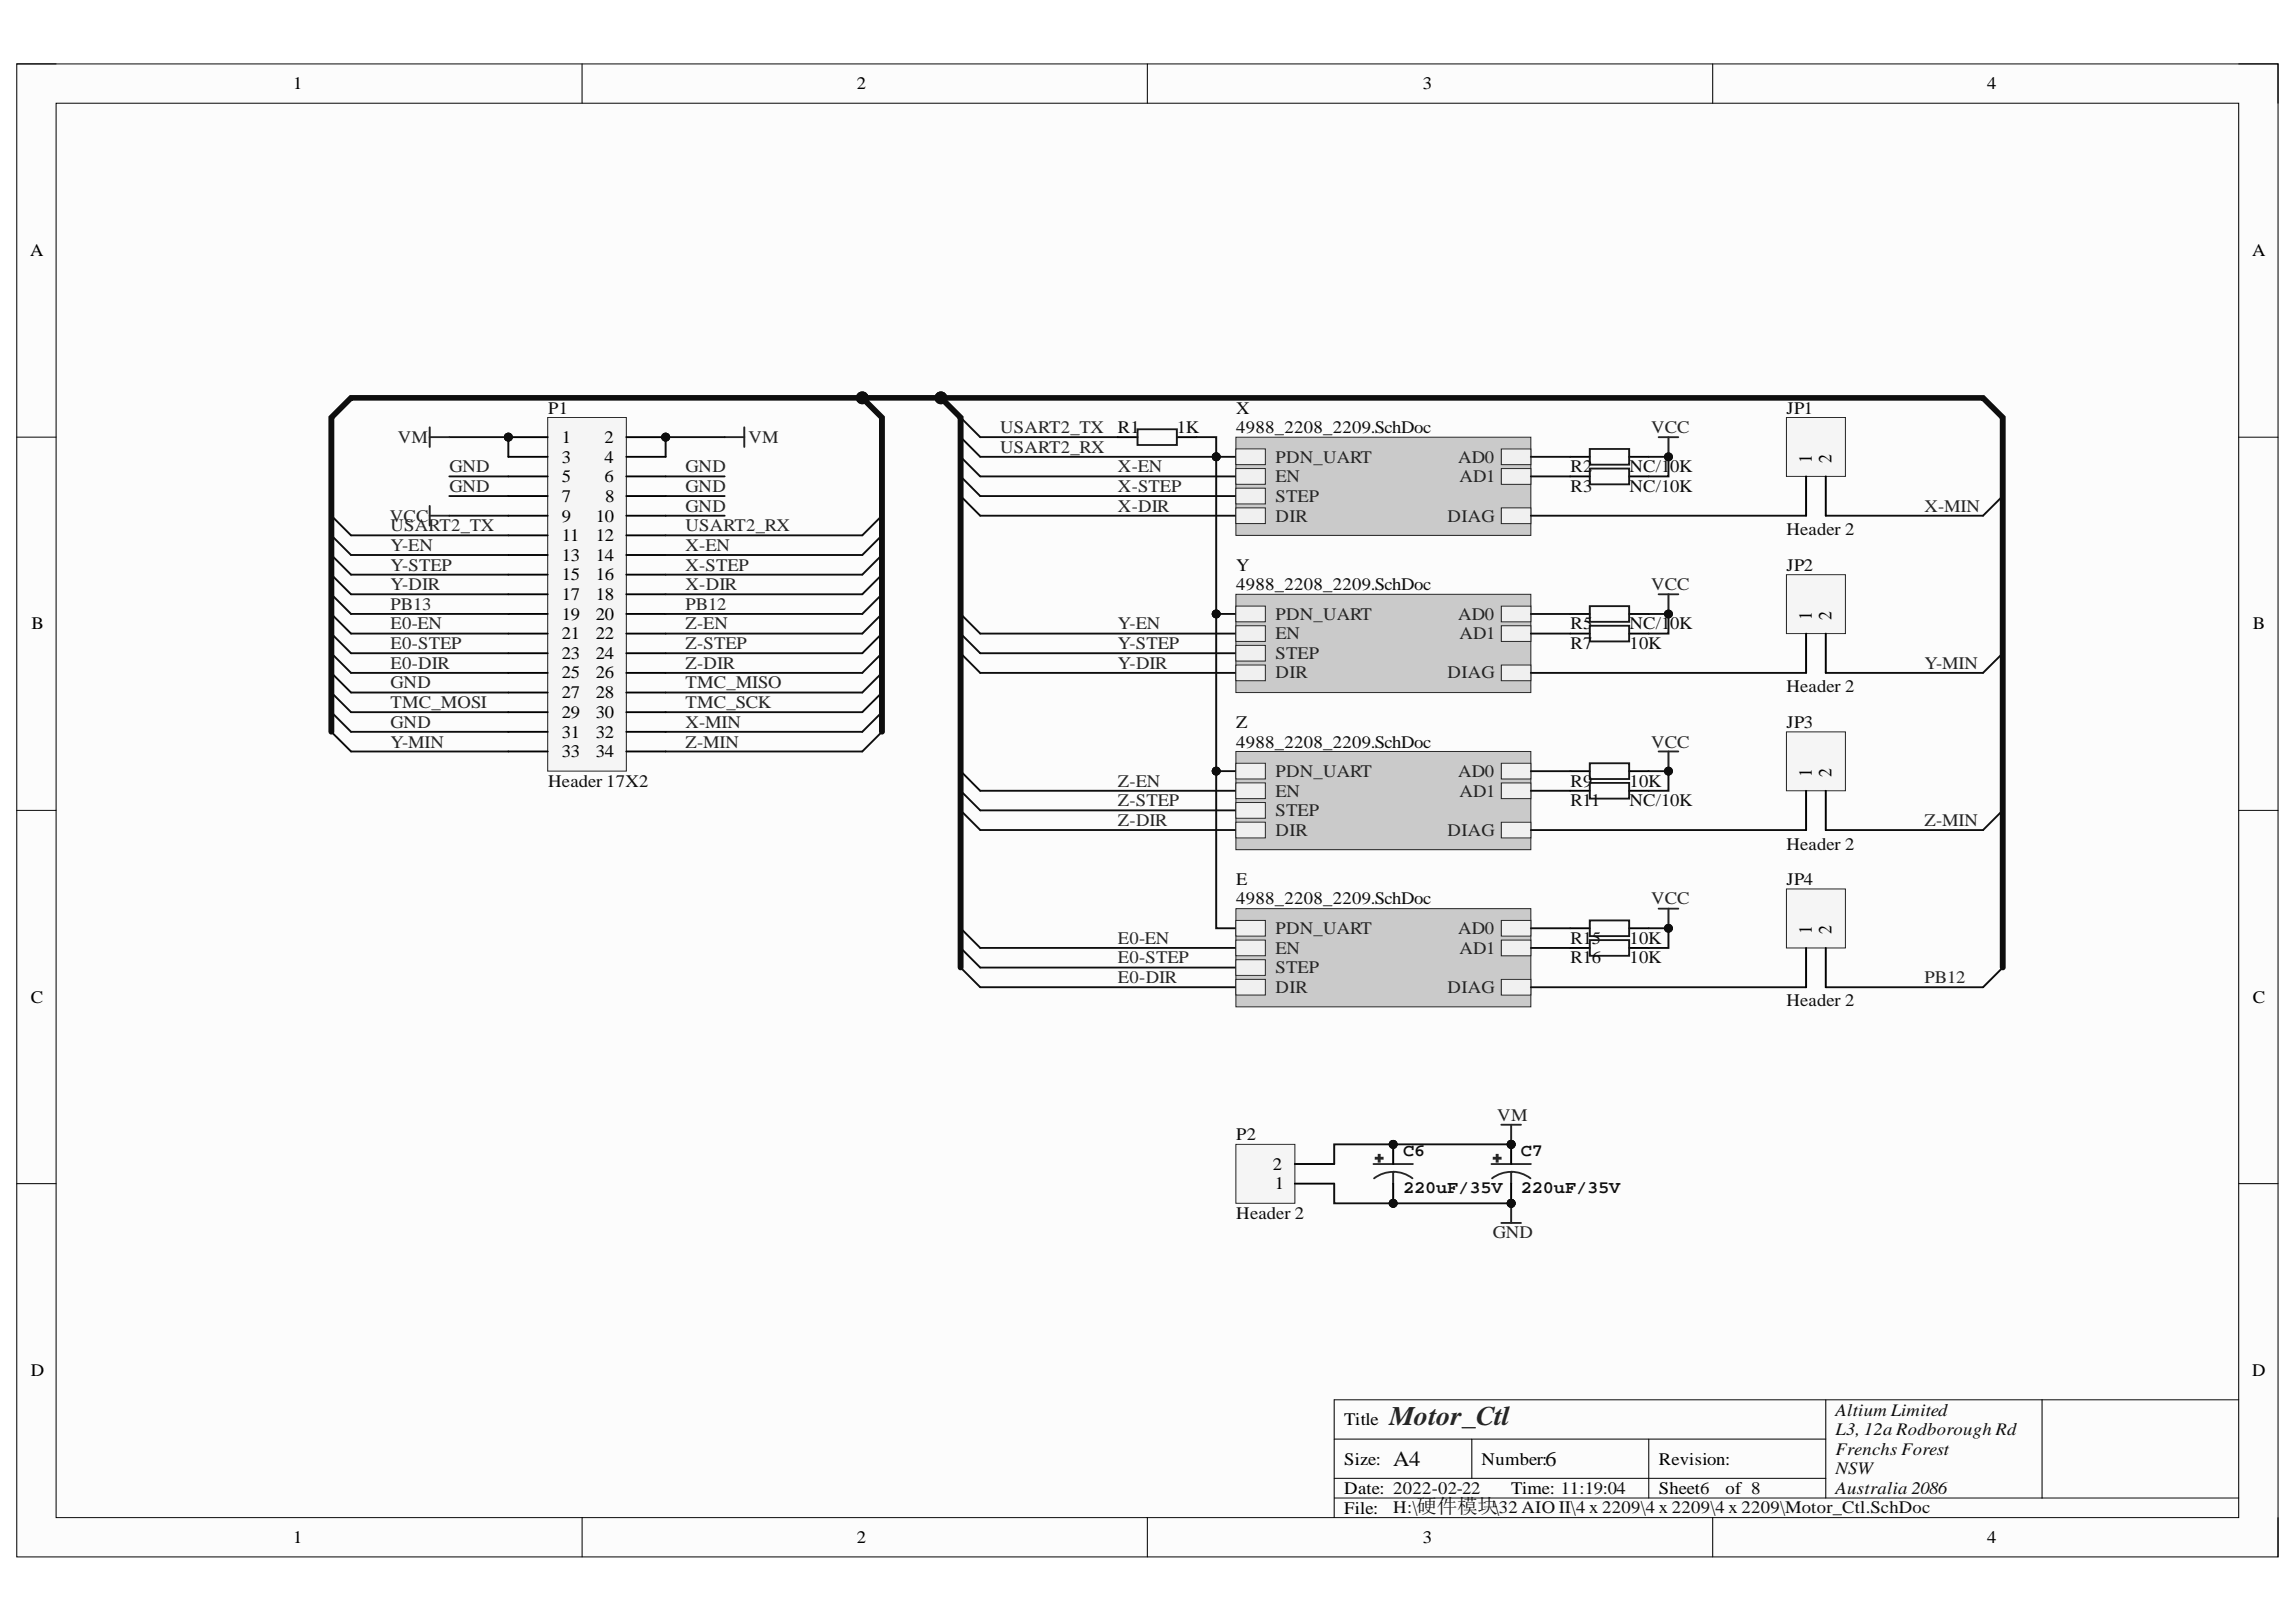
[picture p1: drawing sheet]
<svg xmlns="http://www.w3.org/2000/svg" width="297mm" height="210mm" viewBox="0 0 297 210" stroke-linecap="round" stroke-linejoin="round" font-family="sans-serif">
<defs><g id="words">
<text font-size="3.5" fill="#262626" x="179.7" y="184.5">Motor_Ctl</text>
<g font-size="2.8" fill="#0e0e0e">
<text x="180.3" y="189.7">A4</text>
<text x="199.9" y="189.7">6</text>
</g>
<g font-size="2.4">
<text x="234.4" y="59.9" transform="rotate(-90 234.4 59.9)">1</text>
<text x="237" y="59.9" transform="rotate(-90 237 59.9)">2</text>
<text x="234.4" y="80.2" transform="rotate(-90 234.4 80.2)">1</text>
<text x="237" y="80.2" transform="rotate(-90 237 80.2)">2</text>
<text x="234.4" y="100.6" transform="rotate(-90 234.4 100.6)">1</text>
<text x="237" y="100.6" transform="rotate(-90 237 100.6)">2</text>
<text x="234.4" y="120.9" transform="rotate(-90 234.4 120.9)">1</text>
<text x="237" y="120.9" transform="rotate(-90 237 120.9)">2</text>
</g>
<g font-size="2.3">
<text x="37.9" y="11.6">1</text>
<text x="110.9" y="11.6">2</text>
<text x="184.1" y="11.6">3</text>
<text x="257.1" y="11.6">4</text>
<text x="3.9" y="33.1">A</text>
<text x="291.4" y="33.1">A</text>
<text x="72.7" y="57.3">1</text>
<text x="72.7" y="59.9">3</text>
<text x="78.2" y="57.3">2</text>
<text x="78.2" y="59.9">4</text>
<text x="72.7" y="62.4">5</text>
<text x="72.7" y="65">7</text>
<text x="78.2" y="62.4">6</text>
<text x="78.3" y="65">8</text>
<text x="72.7" y="67.5">9</text>
<text x="72.7" y="70">11</text>
<text x="77.1" y="67.5">10</text>
<text x="77.1" y="70">12</text>
<text x="72.7" y="72.6">13</text>
<text x="72.7" y="75.1">15</text>
<text x="72.7" y="77.6">17</text>
<text x="77.1" y="72.6">14</text>
<text x="77.1" y="75.1">16</text>
<text x="77.1" y="77.6">18</text>
<text x="4.1" y="81.4">B</text>
<text x="72.7" y="80.2">19</text>
<text x="72.7" y="82.7">21</text>
<text x="77.1" y="80.2">20</text>
<text x="77.1" y="82.7">22</text>
<text x="291.5" y="81.4">B</text>
<text x="72.7" y="85.2">23</text>
<text x="72.7" y="87.8">25</text>
<text x="77.1" y="85.2">24</text>
<text x="77.1" y="87.8">26</text>
<text x="72.7" y="90.3">27</text>
<text x="72.7" y="92.9">29</text>
<text x="72.7" y="95.5">31</text>
<text x="77.1" y="90.3">28</text>
<text x="77.1" y="92.9">30</text>
<text x="77.1" y="95.5">32</text>
<text x="72.7" y="98">33</text>
<text x="77.1" y="98">34</text>
<text x="4" y="129.7">C</text>
<text x="291.5" y="129.7">C</text>
<text x="164.7" y="151.4">2</text>
<text x="164.9" y="153.9">1</text>
<text x="4" y="178">D</text>
<text x="291.4" y="178">D</text>
<text x="173.9" y="184.5">Title</text>
<text x="173.9" y="189.5">Size:</text>
<text x="191.7" y="189.5">Number:</text>
<text x="214.6" y="189.5">Revision:</text>
<text x="173.9" y="193.3">Date: 2022-02-22</text>
<text x="173.9" y="195.9">File:</text>
<text x="195.5" y="193.3">Time: 11:19:04</text>
<text x="214.6" y="193.3">Sheet6</text>
<text x="223.2" y="193.3">of 8</text>
<text x="37.9" y="199.7">1</text>
<text x="110.9" y="199.7">2</text>
<text x="184.1" y="199.7">3</text>
<text x="257.1" y="199.7">4</text>
</g>
<g font-size="2.3" fill="#0e0e0e">
<text x="70.9" y="53.5">P1</text>
<text x="159.9" y="53.5">X</text>
<text x="231.1" y="53.5">JP1</text>
<text x="144.6" y="56.1">R1</text>
<text x="152.2" y="56.1">1K</text>
<text x="159.9" y="56.1">4988_2208_2209.SchDoc</text>
<text x="203.2" y="61.1">R2</text>
<text x="203.2" y="63.7">R3</text>
<text x="210.8" y="61.1">NC/1</text>
<text x="210.8" y="63.7">NC/10K</text>
<text x="216.1" y="61.1">0K</text>
<text x="231.1" y="69.3">Header 2</text>
<text x="159.9" y="73.8">Y</text>
<text x="159.9" y="76.4">4988_2208_2209.SchDoc</text>
<text x="231.1" y="73.8">JP2</text>
<text x="203.2" y="81.4">R5</text>
<text x="203.2" y="84">R7</text>
<text x="210.8" y="81.4">NC/1</text>
<text x="210.8" y="84">10K</text>
<text x="216.1" y="81.4">0K</text>
<text x="231.1" y="89.6">Header 2</text>
<text x="159.9" y="94.2">Z</text>
<text x="231.1" y="94.2">JP3</text>
<text x="70.9" y="101.8">Header 17X2</text>
<text x="159.9" y="96.8">4988_2208_2209.SchDoc</text>
<text x="203.2" y="101.8">R9</text>
<text x="210.8" y="101.8">10K</text>
<text x="203.2" y="104.4">R11</text>
<text x="210.8" y="104.4">NC/10K</text>
<text x="231.1" y="109.9">Header 2</text>
<text x="159.9" y="114.5">E</text>
<text x="159.9" y="117.1">4988_2208_2209.SchDoc</text>
<text x="231.1" y="114.5">JP4</text>
<text x="203.2" y="122.1">R1</text>
<text x="203.2" y="124.7">R16</text>
<text x="206" y="122.1">5</text>
<text x="210.8" y="122.1">10K</text>
<text x="210.8" y="124.7">10K</text>
<text x="231.1" y="130.2">Header 2</text>
<text x="159.9" y="147.6">P2</text>
<text x="181.5" y="149.6">C6</text>
<text x="196.8" y="149.6">C7</text>
<text x="181.5" y="154.4">220uF/35V</text>
<text x="196.8" y="154.4">220uF/35V</text>
<text x="159.9" y="157.7">Header 2</text>
<text x="237.5" y="183.2">Altium Limited</text>
<text x="237.5" y="185.7">L3, 12a Rodborough Rd</text>
<text x="237.5" y="188.3">Frenchs Forest</text>
<text x="237.5" y="190.8">NSW</text>
<text x="180.3" y="195.8">H:\硬件模块\32 AIO II\4 x 2209\4 x 2209\4 x 2209\Motor_Ctl.SchDoc</text>
<text x="237.5" y="193.3">Australia 2086</text>
</g>
<g font-size="2.3" fill="#262626">
<text x="51.5" y="57.3">VM</text>
<text x="96.8" y="57.3">VM</text>
<text x="129.4" y="58.6">USART2_RX</text>
<text x="129.4" y="56.1">USART2_TX</text>
<text x="165" y="59.9">PDN_UART</text>
<text x="188.6" y="59.9">AD0</text>
<text x="213.6" y="56.1">VCC</text>
<text x="58.1" y="63.7">GND</text>
<text x="58.1" y="61.1">GND</text>
<text x="88.7" y="61.1">GND</text>
<text x="88.7" y="63.7">GND</text>
<text x="144.6" y="63.7">X-STEP</text>
<text x="144.6" y="61.1">X-EN</text>
<text x="165" y="62.4">EN</text>
<text x="165" y="65">STEP</text>
<text x="188.8" y="62.4">AD1</text>
<text x="50.4" y="67.5">VCC</text>
<text x="50.5" y="71.3">Y-EN</text>
<text x="50.5" y="68.8">USART2_TX</text>
<text x="88.7" y="71.3">X-EN</text>
<text x="88.7" y="66.2">GND</text>
<text x="88.7" y="68.8">USART2_RX</text>
<text x="144.6" y="66.2">X-DIR</text>
<text x="165" y="67.5">DIR</text>
<text x="187.3" y="67.5">DIAG</text>
<text x="249" y="66.2">X-MIN</text>
<text x="50.5" y="73.8">Y-STEP</text>
<text x="50.5" y="76.4">Y-DIR</text>
<text x="88.7" y="73.8">X-STEP</text>
<text x="88.7" y="76.4">X-DIR</text>
<text x="213.6" y="76.4">VCC</text>
<text x="50.5" y="84">E0-STEP</text>
<text x="50.5" y="81.4">E0-EN</text>
<text x="50.5" y="78.9">PB13</text>
<text x="88.7" y="84">Z-STEP</text>
<text x="88.7" y="81.4">Z-EN</text>
<text x="88.7" y="78.9">PB12</text>
<text x="144.6" y="84">Y-STEP</text>
<text x="144.6" y="81.4">Y-EN</text>
<text x="165" y="82.7">EN</text>
<text x="165" y="80.2">PDN_UART</text>
<text x="188.6" y="80.2">AD0</text>
<text x="188.8" y="82.7">AD1</text>
<text x="50.5" y="86.5">E0-DIR</text>
<text x="50.5" y="89.1">GND</text>
<text x="88.7" y="86.5">Z-DIR</text>
<text x="88.7" y="89.1">TMC_MISO</text>
<text x="144.6" y="86.5">Y-DIR</text>
<text x="165" y="87.8">DIR</text>
<text x="165" y="85.2">STEP</text>
<text x="187.3" y="87.8">DIAG</text>
<text x="249" y="86.5">Y-MIN</text>
<text x="50.5" y="91.6">TMC_MOSI</text>
<text x="50.5" y="94.2">GND</text>
<text x="88.7" y="91.6">TMC_SCK</text>
<text x="88.7" y="94.2">X-MIN</text>
<text x="50.5" y="96.8">Y-MIN</text>
<text x="88.7" y="96.8">Z-MIN</text>
<text x="144.6" y="101.8">Z-EN</text>
<text x="165" y="100.6">PDN_UART</text>
<text x="188.6" y="100.6">AD0</text>
<text x="213.6" y="96.8">VCC</text>
<text x="144.6" y="104.4">Z-STEP</text>
<text x="144.6" y="106.9">Z-DIR</text>
<text x="165" y="103.1">EN</text>
<text x="165" y="105.6">STEP</text>
<text x="188.8" y="103.1">AD1</text>
<text x="249" y="106.9">Z-MIN</text>
<text x="165" y="108.2">DIR</text>
<text x="187.3" y="108.2">DIAG</text>
<text x="213.6" y="117.1">VCC</text>
<text x="144.6" y="124.7">E0-STEP</text>
<text x="144.6" y="122.1">E0-EN</text>
<text x="165" y="123.4">EN</text>
<text x="165" y="125.9">STEP</text>
<text x="165" y="120.9">PDN_UART</text>
<text x="188.6" y="120.9">AD0</text>
<text x="188.8" y="123.4">AD1</text>
<text x="144.6" y="127.2">E0-DIR</text>
<text x="165" y="128.5">DIR</text>
<text x="187.3" y="128.5">DIAG</text>
<text x="249" y="127.2">PB12</text>
<text x="193.7" y="145">VM</text>
<text x="193.1" y="160.3">GND</text>
</g>
</g></defs>
<path d="M2.2 8.3h292.5v193.2h-292.5z" fill-rule="evenodd" fill="#fcfcfc"/>
<path d="M2.2 8.3h292.5v193.2h-292.5z" fill="none" stroke="#000" stroke-width=".13"/>
<path d="M7.3 13.4h282.3v183h-282.3z" fill-rule="evenodd" fill="#fcfcfc"/>
<g fill="none" stroke="#000" stroke-width=".13">
<path d="M2.2 8.3h5.1M7.3 13.4h282.3v183h-282.3zM75.3 8.3v5.1M148.4 8.3v5.1M221.6 8.3v5.1M289.6 8.3h5.1v5.1M2.2 56.6h5.1M289.6 56.6h5.1M2.2 104.9h5.1M289.6 104.9h5.1M2.2 153.2h5.1M289.6 153.2h5.1"/>
<path d="M75.3 196.4v5.1M148.4 196.4v5.1M172.6 186.2h63.6M172.6 193.9h117M172.6 191.3h63.6M190.4 186.2v5.1M213.3 186.2v7.7M221.6 196.4v5.1M236.2 181.1v12.8M264.2 181.1v12.8M289.6 181.1h-117v15.3M294.7 196.4v5.1"/>
</g>
<g fill="none" stroke="#0e0e0e" stroke-width=".25">
<path d="M126.8 59.1h33.1M126.8 61.7h33.1M126.8 64.2h33.1M126.8 66.7h33.1M126.8 82h33.1M126.8 84.5h33.1M126.8 87.1h33.1M126.8 102.3h33.1M126.8 104.9h33.1M126.8 107.4h33.1M126.8 122.7h33.1M126.8 125.2h33.1"/>
<path d="M126.8 127.8h33.1"/>
</g>
<circle cx="157.3" cy="59.1" r=".51" fill="#0e0e0e"/>
<circle cx="157.3" cy="59.1" r=".51" fill="none" stroke="#0e0e0e" stroke-width=".13"/>
<path d="M157.3 79.5h2.6" fill="none" stroke="#0e0e0e" stroke-width=".25"/>
<circle cx="157.3" cy="79.5" r=".51" fill="#0e0e0e"/>
<circle cx="157.3" cy="79.5" r=".51" fill="none" stroke="#0e0e0e" stroke-width=".13"/>
<path d="M157.3 99.8h2.6" fill="none" stroke="#0e0e0e" stroke-width=".25"/>
<circle cx="157.3" cy="99.8" r=".51" fill="#0e0e0e"/>
<circle cx="157.3" cy="99.8" r=".51" fill="none" stroke="#0e0e0e" stroke-width=".13"/>
<path d="M157.3 99.8v20.3h2.6" fill="none" stroke="#0e0e0e" stroke-width=".25"/>
<circle cx="157.3" cy="99.8" r=".51" fill="#0e0e0e"/>
<circle cx="157.3" cy="99.8" r=".51" fill="none" stroke="#0e0e0e" stroke-width=".13"/>
<g fill="none" stroke="#0e0e0e" stroke-width=".25">
<path d="M124.3 56.6l2.5 2.5M124.3 59.1l2.5 2.6M124.3 61.7l2.5 2.5M124.3 64.2l2.5 2.5M124.3 79.5l2.5 2.5M124.3 82l2.5 2.5M124.3 84.5l2.5 2.6M124.3 99.8l2.5 2.5M124.3 102.3l2.5 2.6M124.3 104.9l2.5 2.5M124.3 120.1l2.5 2.6M124.3 122.7l2.5 2.5"/>
<path d="M124.3 125.2l2.5 2.6"/>
</g>
<path d="M114.1 94.7v-40.7l-2.5-2.5h10.1l2.6 2.5v71.2" fill="none" stroke="#0e0e0e" stroke-width=".74"/>
<circle cx="121.7" cy="51.5" r=".76" fill="#0e0e0e"/>
<circle cx="121.7" cy="51.5" r=".76" fill="none" stroke="#0e0e0e" stroke-width=".13"/>
<circle cx="111.6" cy="51.5" r=".76" fill="#0e0e0e"/>
<circle cx="111.6" cy="51.5" r=".76" fill="none" stroke="#0e0e0e" stroke-width=".13"/>
<g fill="none" stroke="#0e0e0e" stroke-width=".25">
<path d="M42.9 79.5l2.5 2.5h20.4M42.9 76.9l2.5 2.6M42.9 69.3l2.5 2.5h20.4M42.9 71.8l2.5 2.6h20.4M42.9 74.4l2.5 2.5h20.4M42.9 66.7l2.5 2.6M114.1 66.7l-2.5 2.6M114.1 69.3l-2.5 2.5M114.1 71.8l-2.5 2.6M114.1 74.4l-2.5 2.5M114.1 79.5l-2.5 2.5h-25.5M114.1 76.9l-2.5 2.6"/>
<path d="M42.9 82l2.5 2.5h20.4M42.9 84.5l2.5 2.6h20.4M45.4 89.6h20.4M86.1 89.6h25.5M114.1 82l-2.5 2.5h-25.5M114.1 84.5l-2.5 2.6h-25.5"/>
</g>
<path d="M93.7 56.6h2.6M96.3 55.3v2.5" fill="none" stroke="#262626" stroke-width=".25"/>
<circle cx="195.5" cy="148.1" r=".51" fill="#0e0e0e"/>
<circle cx="195.5" cy="148.1" r=".51" fill="none" stroke="#0e0e0e" stroke-width=".13"/>
<circle cx="195.5" cy="155.7" r=".51" fill="#0e0e0e"/>
<circle cx="195.5" cy="155.7" r=".51" fill="none" stroke="#0e0e0e" stroke-width=".13"/>
<path d="M193 150.6h5M195.5 151.7h.1M195.5 151.6a4.1 4.1 0 0 1 2.5 .9M195.5 151.7a4.1 4.1 0 0 0-2.5 .8M195.5 151.7v1.5" fill="none" stroke="#262626" stroke-width=".25"/>
<path d="M193.2 149.8h.9v.2h-.9z" fill-rule="evenodd" fill="#262626"/>
<path d="M193.2 149.8h.9v.2h-.9z" fill="none" stroke="#262626" stroke-width=".25"/>
<path d="M193.6 149.4h.2v.9h-.2z" fill-rule="evenodd" fill="#262626"/>
<path d="M193.6 149.4h.2v.9h-.2z" fill="none" stroke="#262626" stroke-width=".25"/>
<path d="M195.5 148.1v2.5" fill="none" stroke="#000" stroke-width=".25"/>
<circle cx="195.5" cy="148.1" r=".51" fill="#0e0e0e"/>
<circle cx="195.5" cy="148.1" r=".51" fill="none" stroke="#0e0e0e" stroke-width=".13"/>
<path d="M195.5 153.2v2.5" fill="none" stroke="#000" stroke-width=".25"/>
<circle cx="195.5" cy="155.7" r=".51" fill="#0e0e0e"/>
<circle cx="195.5" cy="155.7" r=".51" fill="none" stroke="#0e0e0e" stroke-width=".13"/>
<circle cx="180.2" cy="148.1" r=".51" fill="#0e0e0e"/>
<circle cx="180.2" cy="148.1" r=".51" fill="none" stroke="#0e0e0e" stroke-width=".13"/>
<circle cx="180.2" cy="155.7" r=".51" fill="#0e0e0e"/>
<circle cx="180.2" cy="155.7" r=".51" fill="none" stroke="#0e0e0e" stroke-width=".13"/>
<path d="M177.7 150.6h5.1M180.2 151.7h.1M180.2 151.6a4.1 4.1 0 0 1 2.5 .9M180.2 151.7a4.1 4.1 0 0 0-2.4 .8M180.2 151.7v1.5" fill="none" stroke="#262626" stroke-width=".25"/>
<path d="M178 149.8h.9v.2h-.9z" fill-rule="evenodd" fill="#262626"/>
<path d="M178 149.8h.9v.2h-.9z" fill="none" stroke="#262626" stroke-width=".25"/>
<path d="M178.4 149.4h.1v.9h-.1z" fill-rule="evenodd" fill="#262626"/>
<path d="M178.4 149.4h.1v.9h-.1z" fill="none" stroke="#262626" stroke-width=".25"/>
<path d="M180.2 148.1v2.5" fill="none" stroke="#000" stroke-width=".25"/>
<circle cx="180.2" cy="148.1" r=".51" fill="#0e0e0e"/>
<circle cx="180.2" cy="148.1" r=".51" fill="none" stroke="#0e0e0e" stroke-width=".13"/>
<path d="M180.2 153.2v2.5" fill="none" stroke="#000" stroke-width=".25"/>
<circle cx="180.2" cy="155.7" r=".51" fill="#0e0e0e"/>
<circle cx="180.2" cy="155.7" r=".51" fill="none" stroke="#0e0e0e" stroke-width=".13"/>
<path d="M194.2 145.6h2.6M195.5 145.6v2.5" fill="none" stroke="#262626" stroke-width=".25"/>
<circle cx="195.5" cy="148.1" r=".51" fill="#0e0e0e"/>
<circle cx="195.5" cy="148.1" r=".51" fill="none" stroke="#0e0e0e" stroke-width=".13"/>
<path d="M194.2 158.3h2.6M195.5 155.7v2.6" fill="none" stroke="#262626" stroke-width=".25"/>
<circle cx="195.5" cy="155.7" r=".51" fill="#0e0e0e"/>
<circle cx="195.5" cy="155.7" r=".51" fill="none" stroke="#0e0e0e" stroke-width=".13"/>
<path d="M45.4 92.2h20.4M86.1 92.2h25.5" fill="none" stroke="#0e0e0e" stroke-width=".25"/>
<path d="M159.9 148.1h7.6v7.6h-7.6z" fill-rule="evenodd" fill="#f5f5f5"/>
<path d="M159.9 148.1h7.6v7.6h-7.6z" fill="none" stroke="#262626" stroke-width=".13"/>
<path d="M167.5 153.2h5.1M167.5 150.6h5.1" fill="none" stroke="#000" stroke-width=".25"/>
<path d="M195.5 148.1h-22.9v2.5" fill="none" stroke="#0e0e0e" stroke-width=".25"/>
<circle cx="195.5" cy="148.1" r=".51" fill="#0e0e0e"/>
<circle cx="195.5" cy="148.1" r=".51" fill="none" stroke="#0e0e0e" stroke-width=".13"/>
<circle cx="180.2" cy="148.1" r=".51" fill="#0e0e0e"/>
<circle cx="180.2" cy="148.1" r=".51" fill="none" stroke="#0e0e0e" stroke-width=".13"/>
<path d="M172.6 153.2v2.5h22.9" fill="none" stroke="#0e0e0e" stroke-width=".25"/>
<circle cx="195.5" cy="155.7" r=".51" fill="#0e0e0e"/>
<circle cx="195.5" cy="155.7" r=".51" fill="none" stroke="#0e0e0e" stroke-width=".13"/>
<circle cx="180.2" cy="155.7" r=".51" fill="#0e0e0e"/>
<circle cx="180.2" cy="155.7" r=".51" fill="none" stroke="#0e0e0e" stroke-width=".13"/>
<path d="M55.6 65.5v2.5M55.6 66.7h2.5" fill="none" stroke="#262626" stroke-width=".25"/>
<path d="M93.7 56.6h-7.6v2.5M58.1 61.7h7.7M58.1 64.2h7.7M86.1 61.7h7.6M86.1 64.2h7.6M86.1 66.7h7.6" fill="none" stroke="#0e0e0e" stroke-width=".25"/>
<circle cx="86.1" cy="56.6" r=".51" fill="#0e0e0e"/>
<circle cx="86.1" cy="56.6" r=".51" fill="none" stroke="#0e0e0e" stroke-width=".13"/>
<path d="M58.1 56.6h7.7v2.5" fill="none" stroke="#0e0e0e" stroke-width=".25"/>
<circle cx="65.8" cy="56.6" r=".51" fill="#0e0e0e"/>
<circle cx="65.8" cy="56.6" r=".51" fill="none" stroke="#0e0e0e" stroke-width=".13"/>
<path d="M58.1 66.7h7.7M45.4 94.7h20.4M45.4 97.2h20.4M114.1 92.2l-2.5 2.5h-25.5M114.1 94.7l-2.5 2.5h-25.5" fill="none" stroke="#0e0e0e" stroke-width=".25"/>
<circle cx="65.8" cy="56.6" r=".51" fill="#0e0e0e"/>
<circle cx="65.8" cy="56.6" r=".51" fill="none" stroke="#0e0e0e" stroke-width=".13"/>
<circle cx="86.1" cy="56.6" r=".51" fill="#0e0e0e"/>
<circle cx="86.1" cy="56.6" r=".51" fill="none" stroke="#0e0e0e" stroke-width=".13"/>
<path d="M70.9 54h10.1v45.8h-10.1z" fill-rule="evenodd" fill="#f5f5f5"/>
<path d="M70.9 54h10.1v45.8h-10.1z" fill="none" stroke="#262626" stroke-width=".13"/>
<path d="M65.8 56.6h5.1" fill="none" stroke="#000" stroke-width=".25"/>
<circle cx="65.8" cy="56.6" r=".51" fill="#0e0e0e"/>
<circle cx="65.8" cy="56.6" r=".51" fill="none" stroke="#0e0e0e" stroke-width=".13"/>
<path d="M81 56.6h5.1" fill="none" stroke="#000" stroke-width=".25"/>
<circle cx="86.1" cy="56.6" r=".51" fill="#0e0e0e"/>
<circle cx="86.1" cy="56.6" r=".51" fill="none" stroke="#0e0e0e" stroke-width=".13"/>
<g fill="none" stroke="#000" stroke-width=".25">
<path d="M65.8 59.1h5.1M81 59.1h5.1M65.8 61.7h5.1M65.8 64.2h5.1M65.8 66.7h5.1M65.8 69.3h5.1M65.8 71.8h5.1M65.8 74.4h5.1M65.8 76.9h5.1M65.8 79.5h5.1M81 61.7h5.1M81 64.2h5.1"/>
<path d="M81 66.7h5.1M81 69.3h5.1M81 71.8h5.1M81 74.4h5.1M81 76.9h5.1M81 79.5h5.1M65.8 82h5.1M65.8 84.5h5.1M65.8 87.1h5.1M65.8 89.6h5.1M65.8 92.2h5.1M65.8 94.7h5.1"/>
<path d="M65.8 97.2h5.1M81 82h5.1M81 84.5h5.1M81 87.1h5.1M81 89.6h5.1M81 92.2h5.1M81 94.7h5.1M81 97.2h5.1"/>
</g>
<path d="M42.9 87.1l2.5 2.5M42.9 89.6l2.5 2.6M42.9 92.2l2.5 2.5M42.9 94.7l2.5 2.5M114.1 87.1l-2.5 2.5M114.1 89.6l-2.5 2.6" fill="none" stroke="#0e0e0e" stroke-width=".25"/>
<path d="M111.6 51.5h-66.2l-2.5 2.5v40.7" fill="none" stroke="#0e0e0e" stroke-width=".74"/>
<circle cx="111.6" cy="51.5" r=".76" fill="#0e0e0e"/>
<circle cx="111.6" cy="51.5" r=".76" fill="none" stroke="#0e0e0e" stroke-width=".13"/>
<path d="M55.6 55.3v2.5M55.6 56.6h2.5" fill="none" stroke="#262626" stroke-width=".25"/>
<path d="M45.4 69.3h20.4M45.4 79.5h20.4M86.1 69.3h25.5M86.1 79.5h25.5M86.1 71.8h25.5M86.1 74.4h25.5M86.1 76.9h25.5" fill="none" stroke="#0e0e0e" stroke-width=".25"/>
<path d="M159.9 56.6h38.1v12.7h-38.1z" fill-rule="evenodd" fill="#cacaca"/>
<path d="M159.9 56.6h38.1v12.7h-38.1z" fill="none" stroke="#262626" stroke-width=".13"/>
<path d="M159.9 60.6h3.8v2.1h-3.8z" fill-rule="evenodd" fill="#f0f0f0"/>
<path d="M159.9 60.6h3.8v2.1h-3.8z" fill="none" stroke="#262626" stroke-width=".13"/>
<path d="M159.9 65.7h3.8v2.1h-3.8z" fill-rule="evenodd" fill="#f0f0f0"/>
<path d="M159.9 65.7h3.8v2.1h-3.8z" fill="none" stroke="#262626" stroke-width=".13"/>
<path d="M159.9 63.2h3.8v2h-3.8z" fill-rule="evenodd" fill="#f0f0f0"/>
<path d="M159.9 63.2h3.8v2h-3.8z" fill="none" stroke="#262626" stroke-width=".13"/>
<path d="M159.9 58.1h3.8v2h-3.8z" fill-rule="evenodd" fill="#f0f0f0"/>
<path d="M159.9 58.1h3.8v2h-3.8z" fill="none" stroke="#262626" stroke-width=".13"/>
<path d="M194.2 58.1h3.8v2h-3.8z" fill-rule="evenodd" fill="#f0f0f0"/>
<path d="M194.2 58.1h3.8v2h-3.8z" fill="none" stroke="#262626" stroke-width=".13"/>
<path d="M194.2 65.7h3.8v2.1h-3.8z" fill-rule="evenodd" fill="#f0f0f0"/>
<path d="M194.2 65.7h3.8v2.1h-3.8z" fill="none" stroke="#262626" stroke-width=".13"/>
<path d="M194.2 60.6h3.8v2.1h-3.8z" fill-rule="evenodd" fill="#f0f0f0"/>
<path d="M194.2 60.6h3.8v2.1h-3.8z" fill="none" stroke="#262626" stroke-width=".13"/>
<path d="M159.9 76.9h38.1v12.7h-38.1z" fill-rule="evenodd" fill="#cacaca"/>
<path d="M159.9 76.9h38.1v12.7h-38.1z" fill="none" stroke="#262626" stroke-width=".13"/>
<path d="M159.9 81h3.8v2h-3.8z" fill-rule="evenodd" fill="#f0f0f0"/>
<path d="M159.9 81h3.8v2h-3.8z" fill="none" stroke="#262626" stroke-width=".13"/>
<path d="M159.9 86.1h3.8v2h-3.8z" fill-rule="evenodd" fill="#f0f0f0"/>
<path d="M159.9 86.1h3.8v2h-3.8z" fill="none" stroke="#262626" stroke-width=".13"/>
<path d="M159.9 83.5h3.8v2.1h-3.8z" fill-rule="evenodd" fill="#f0f0f0"/>
<path d="M159.9 83.5h3.8v2.1h-3.8z" fill="none" stroke="#262626" stroke-width=".13"/>
<path d="M159.9 78.4h3.8v2.1h-3.8z" fill-rule="evenodd" fill="#f0f0f0"/>
<path d="M159.9 78.4h3.8v2.1h-3.8z" fill="none" stroke="#262626" stroke-width=".13"/>
<path d="M194.2 81h3.8v2h-3.8z" fill-rule="evenodd" fill="#f0f0f0"/>
<path d="M194.2 81h3.8v2h-3.8z" fill="none" stroke="#262626" stroke-width=".13"/>
<path d="M194.2 78.4h3.8v2.1h-3.8z" fill-rule="evenodd" fill="#f0f0f0"/>
<path d="M194.2 78.4h3.8v2.1h-3.8z" fill="none" stroke="#262626" stroke-width=".13"/>
<path d="M194.2 86.1h3.8v2h-3.8z" fill-rule="evenodd" fill="#f0f0f0"/>
<path d="M194.2 86.1h3.8v2h-3.8z" fill="none" stroke="#262626" stroke-width=".13"/>
<path d="M159.9 97.2h38.1v12.8h-38.1z" fill-rule="evenodd" fill="#cacaca"/>
<path d="M159.9 97.2h38.1v12.8h-38.1z" fill="none" stroke="#262626" stroke-width=".13"/>
<path d="M159.9 101.3h3.8v2h-3.8z" fill-rule="evenodd" fill="#f0f0f0"/>
<path d="M159.9 101.3h3.8v2h-3.8z" fill="none" stroke="#262626" stroke-width=".13"/>
<path d="M159.9 106.4h3.8v2h-3.8z" fill-rule="evenodd" fill="#f0f0f0"/>
<path d="M159.9 106.4h3.8v2h-3.8z" fill="none" stroke="#262626" stroke-width=".13"/>
<path d="M159.9 103.9h3.8v2h-3.8z" fill-rule="evenodd" fill="#f0f0f0"/>
<path d="M159.9 103.9h3.8v2h-3.8z" fill="none" stroke="#262626" stroke-width=".13"/>
<path d="M159.9 98.8h3.8v2h-3.8z" fill-rule="evenodd" fill="#f0f0f0"/>
<path d="M159.9 98.8h3.8v2h-3.8z" fill="none" stroke="#262626" stroke-width=".13"/>
<path d="M194.2 106.4h3.8v2h-3.8z" fill-rule="evenodd" fill="#f0f0f0"/>
<path d="M194.2 106.4h3.8v2h-3.8z" fill="none" stroke="#262626" stroke-width=".13"/>
<path d="M194.2 101.3h3.8v2h-3.8z" fill-rule="evenodd" fill="#f0f0f0"/>
<path d="M194.2 101.3h3.8v2h-3.8z" fill="none" stroke="#262626" stroke-width=".13"/>
<path d="M194.2 98.8h3.8v2h-3.8z" fill-rule="evenodd" fill="#f0f0f0"/>
<path d="M194.2 98.8h3.8v2h-3.8z" fill="none" stroke="#262626" stroke-width=".13"/>
<path d="M159.9 117.6h38.1v12.7h-38.1z" fill-rule="evenodd" fill="#cacaca"/>
<path d="M159.9 117.6h38.1v12.7h-38.1z" fill="none" stroke="#262626" stroke-width=".13"/>
<path d="M159.9 121.7h3.8v2h-3.8z" fill-rule="evenodd" fill="#f0f0f0"/>
<path d="M159.9 121.7h3.8v2h-3.8z" fill="none" stroke="#262626" stroke-width=".13"/>
<path d="M159.9 126.7h3.8v2.1h-3.8z" fill-rule="evenodd" fill="#f0f0f0"/>
<path d="M159.9 126.7h3.8v2.1h-3.8z" fill="none" stroke="#262626" stroke-width=".13"/>
<path d="M159.9 124.2h3.8v2h-3.8z" fill-rule="evenodd" fill="#f0f0f0"/>
<path d="M159.9 124.2h3.8v2h-3.8z" fill="none" stroke="#262626" stroke-width=".13"/>
<path d="M159.9 119.1h3.8v2h-3.8z" fill-rule="evenodd" fill="#f0f0f0"/>
<path d="M159.9 119.1h3.8v2h-3.8z" fill="none" stroke="#262626" stroke-width=".13"/>
<path d="M194.2 121.7h3.8v2h-3.8z" fill-rule="evenodd" fill="#f0f0f0"/>
<path d="M194.2 121.7h3.8v2h-3.8z" fill="none" stroke="#262626" stroke-width=".13"/>
<path d="M194.2 119.1h3.8v2h-3.8z" fill-rule="evenodd" fill="#f0f0f0"/>
<path d="M194.2 119.1h3.8v2h-3.8z" fill="none" stroke="#262626" stroke-width=".13"/>
<path d="M194.2 126.7h3.8v2.1h-3.8z" fill-rule="evenodd" fill="#f0f0f0"/>
<path d="M194.2 126.7h3.8v2.1h-3.8z" fill="none" stroke="#262626" stroke-width=".13"/>
<path d="M126.8 56.6h17.8M154.8 56.6h2.5v2.5" fill="none" stroke="#0e0e0e" stroke-width=".25"/>
<path d="M144.6 56.6h2.6M152.3 56.6h2.5" fill="none" stroke="#000" stroke-width=".25"/>
<path d="M147.2 55.6h5.1v2h-5.1z" fill="none" stroke="#1c1c1c" stroke-width=".25"/>
<circle cx="157.3" cy="59.1" r=".51" fill="#0e0e0e"/>
<circle cx="157.3" cy="59.1" r=".51" fill="none" stroke="#0e0e0e" stroke-width=".13"/>
<path d="M203.1 59.1h2.6M210.8 59.1h2.5" fill="none" stroke="#000" stroke-width=".25"/>
<path d="M205.7 58.1h5.1v2h-5.1z" fill="none" stroke="#1c1c1c" stroke-width=".25"/>
<path d="M157.3 59.1v20.4" fill="none" stroke="#0e0e0e" stroke-width=".25"/>
<circle cx="157.3" cy="59.1" r=".51" fill="#0e0e0e"/>
<circle cx="157.3" cy="59.1" r=".51" fill="none" stroke="#0e0e0e" stroke-width=".13"/>
<circle cx="157.3" cy="79.5" r=".51" fill="#0e0e0e"/>
<circle cx="157.3" cy="79.5" r=".51" fill="none" stroke="#0e0e0e" stroke-width=".13"/>
<path d="M157.3 79.5v20.3" fill="none" stroke="#0e0e0e" stroke-width=".25"/>
<circle cx="157.3" cy="79.5" r=".51" fill="#0e0e0e"/>
<circle cx="157.3" cy="79.5" r=".51" fill="none" stroke="#0e0e0e" stroke-width=".13"/>
<circle cx="157.3" cy="99.8" r=".51" fill="#0e0e0e"/>
<circle cx="157.3" cy="99.8" r=".51" fill="none" stroke="#0e0e0e" stroke-width=".13"/>
<path d="M124.3 54l2.5 2.6M198 59.1h5.1M213.3 59.1h2.6v2.6h-2.6M198 61.7h5.1" fill="none" stroke="#0e0e0e" stroke-width=".25"/>
<path d="M203.1 61.7h2.6M210.8 61.7h2.5" fill="none" stroke="#000" stroke-width=".25"/>
<path d="M205.7 60.6h5.1v2.1h-5.1z" fill="none" stroke="#1c1c1c" stroke-width=".25"/>
<circle cx="215.9" cy="59.1" r=".51" fill="#0e0e0e"/>
<circle cx="215.9" cy="59.1" r=".51" fill="none" stroke="#0e0e0e" stroke-width=".13"/>
<path d="M214.6 56.6h2.5M215.9 56.6v2.5" fill="none" stroke="#262626" stroke-width=".25"/>
<circle cx="215.9" cy="59.1" r=".51" fill="#0e0e0e"/>
<circle cx="215.9" cy="59.1" r=".51" fill="none" stroke="#0e0e0e" stroke-width=".13"/>
<path d="M203.1 79.5h2.6M210.8 79.5h2.5M203.1 82h2.6M210.8 82h2.5" fill="none" stroke="#000" stroke-width=".25"/>
<path d="M205.7 78.4h5.1v2.1h-5.1zM205.7 81h5.1v2h-5.1z" fill="none" stroke="#1c1c1c" stroke-width=".25"/>
<path d="M198 79.5h5.1M213.3 79.5h2.6v2.5h-2.6M198 82h5.1" fill="none" stroke="#0e0e0e" stroke-width=".25"/>
<circle cx="215.9" cy="79.5" r=".51" fill="#0e0e0e"/>
<circle cx="215.9" cy="79.5" r=".51" fill="none" stroke="#0e0e0e" stroke-width=".13"/>
<path d="M214.6 76.9h2.5M215.9 76.9v2.6" fill="none" stroke="#262626" stroke-width=".25"/>
<circle cx="215.9" cy="79.5" r=".51" fill="#0e0e0e"/>
<circle cx="215.9" cy="79.5" r=".51" fill="none" stroke="#0e0e0e" stroke-width=".13"/>
<path d="M203.1 99.8h2.6M210.8 99.8h2.5M203.1 102.3h2.6M210.8 102.3h2.5" fill="none" stroke="#000" stroke-width=".25"/>
<path d="M205.7 98.8h5.1v2h-5.1zM205.7 101.3h5.1v2h-5.1z" fill="none" stroke="#1c1c1c" stroke-width=".25"/>
<path d="M198 99.8h5.1M213.3 99.8h2.6v2.5h-2.6M198 102.3h5.1" fill="none" stroke="#0e0e0e" stroke-width=".25"/>
<circle cx="215.9" cy="99.8" r=".51" fill="#0e0e0e"/>
<circle cx="215.9" cy="99.8" r=".51" fill="none" stroke="#0e0e0e" stroke-width=".13"/>
<path d="M214.6 97.2h2.5M215.9 97.2v2.6" fill="none" stroke="#262626" stroke-width=".25"/>
<circle cx="215.9" cy="99.8" r=".51" fill="#0e0e0e"/>
<circle cx="215.9" cy="99.8" r=".51" fill="none" stroke="#0e0e0e" stroke-width=".13"/>
<path d="M203.1 120.1h2.6M203.1 122.7h2.6M210.8 120.1h2.5M210.8 122.7h2.5" fill="none" stroke="#000" stroke-width=".25"/>
<path d="M205.7 119.1h5.1v2h-5.1zM205.7 121.7h5.1v2h-5.1z" fill="none" stroke="#1c1c1c" stroke-width=".25"/>
<path d="M198 120.1h5.1M198 122.7h5.1M213.3 120.1h2.6v2.6h-2.6" fill="none" stroke="#0e0e0e" stroke-width=".25"/>
<circle cx="215.9" cy="120.1" r=".51" fill="#0e0e0e"/>
<circle cx="215.9" cy="120.1" r=".51" fill="none" stroke="#0e0e0e" stroke-width=".13"/>
<path d="M214.6 117.6h2.5M215.9 117.6v2.5" fill="none" stroke="#262626" stroke-width=".25"/>
<circle cx="215.9" cy="120.1" r=".51" fill="#0e0e0e"/>
<circle cx="215.9" cy="120.1" r=".51" fill="none" stroke="#0e0e0e" stroke-width=".13"/>
<path d="M259.1 64.2l-2.6 2.5M259.1 84.5l-2.6 2.6M259.1 104.9l-2.6 2.5" fill="none" stroke="#0e0e0e" stroke-width=".25"/>
<path d="M121.7 51.5h134.8l2.6 2.5v71.2" fill="none" stroke="#0e0e0e" stroke-width=".74"/>
<circle cx="121.7" cy="51.5" r=".76" fill="#0e0e0e"/>
<circle cx="121.7" cy="51.5" r=".76" fill="none" stroke="#0e0e0e" stroke-width=".13"/>
<path d="M198 66.7h35.7M236.2 66.7h20.3M259.1 125.2l-2.6 2.6" fill="none" stroke="#0e0e0e" stroke-width=".25"/>
<path d="M231.1 54h7.6v7.7h-7.6z" fill-rule="evenodd" fill="#f5f5f5"/>
<path d="M231.1 54h7.6v7.7h-7.6z" fill="none" stroke="#262626" stroke-width=".13"/>
<path d="M233.7 61.7v5M236.2 61.7v5" fill="none" stroke="#000" stroke-width=".25"/>
<path d="M198 87.1h35.7M236.2 87.1h20.3" fill="none" stroke="#0e0e0e" stroke-width=".25"/>
<path d="M231.1 74.4h7.6v7.6h-7.6z" fill-rule="evenodd" fill="#f5f5f5"/>
<path d="M231.1 74.4h7.6v7.6h-7.6z" fill="none" stroke="#262626" stroke-width=".13"/>
<path d="M233.7 82v5.1M236.2 82v5.1" fill="none" stroke="#000" stroke-width=".25"/>
<path d="M198 107.4h35.7M236.2 107.4h20.3" fill="none" stroke="#0e0e0e" stroke-width=".25"/>
<path d="M231.1 94.7h7.6v7.6h-7.6z" fill-rule="evenodd" fill="#f5f5f5"/>
<path d="M231.1 94.7h7.6v7.6h-7.6z" fill="none" stroke="#262626" stroke-width=".13"/>
<path d="M233.7 102.3v5.1M236.2 102.3v5.1" fill="none" stroke="#000" stroke-width=".25"/>
<path d="M198 127.8h35.7M236.2 127.8h20.3" fill="none" stroke="#0e0e0e" stroke-width=".25"/>
<path d="M231.1 115h7.6v7.7h-7.6z" fill-rule="evenodd" fill="#f5f5f5"/>
<path d="M231.1 115h7.6v7.7h-7.6z" fill="none" stroke="#262626" stroke-width=".13"/>
<path d="M233.7 122.7v5.1M236.2 122.7v5.1" fill="none" stroke="#000" stroke-width=".25"/>
<use href="#words"/>
</svg>
